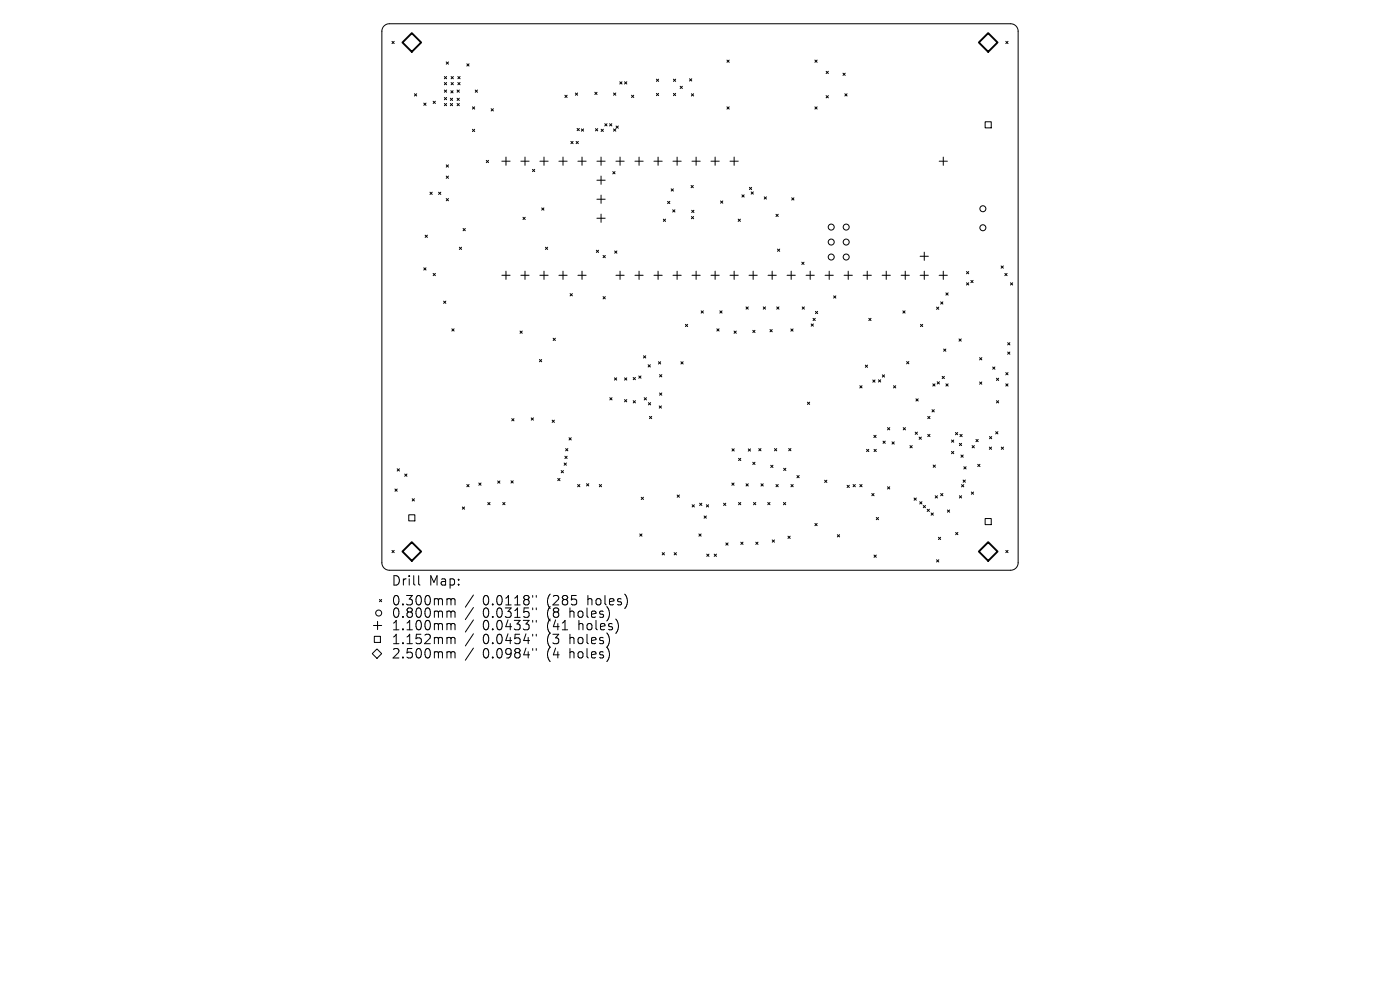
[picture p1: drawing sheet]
<svg xmlns="http://www.w3.org/2000/svg" width="297mm" height="210mm" viewBox="0 0 297 210" stroke-linecap="round" stroke-linejoin="round" font-family="sans-serif">
<defs><g id="words">
<g font-size="2.8">
<text x="83" y="124.5">Drill</text>
<text x="91" y="124.5">Map:</text>
<text x="83" y="128.7">0.300mm</text>
<text x="83" y="131.3">0.800mm</text>
<text x="102.4" y="128.7">0.0118&quot;</text>
<text x="102.4" y="131.3">0.0315&quot;</text>
<text x="116.1" y="128.7">(285</text>
<text x="116.1" y="131.3">(8</text>
<text x="121.1" y="131.3">holes)</text>
<text x="124.9" y="128.7">holes)</text>
<text x="83" y="134">1.100mm</text>
<text x="83" y="136.9">1.152mm</text>
<text x="102.4" y="134">0.0433&quot;</text>
<text x="102.4" y="136.9">0.0454&quot;</text>
<text x="116.1" y="134">(41</text>
<text x="116.1" y="136.9">(3</text>
<text x="121.1" y="136.9">holes)</text>
<text x="123" y="134">holes)</text>
<text x="83" y="140">2.500mm</text>
<text x="102.4" y="140">0.0984&quot;</text>
<text x="116.1" y="140">(4</text>
<text x="121.1" y="140">holes)</text>
</g>
</g></defs>
<g fill="none" stroke="#000" stroke-width=".21">
<path d="M81.5 5.5l.6-.4 .5-.1h131.8a1.59 1.59 0 0 1 1.6 1.6v112.8a1.59 1.59 0 0 1-1.6 1.6h-131.8a1.59 1.59 0 0 1-1.6-1.6v-112.8l.1-.5zM83.2 8.8l.4 .4M83.6 8.8l-.4 .4M87.9 19.9l.5 .5M88.4 19.9l-.5 .5M94.3 16.2l.4 .5M94.3 17.5l.4 .5M94.3 19.1l.4 .5M94.7 13.1l.4 .5M94.7 17.5l-.4 .5M94.7 19.1l-.4 .5M94.7 16.2l-.4 .5"/>
<path d="M95.1 13.1l-.4 .5M95.6 19.2l.5 .5M95.7 16.2l.5 .5M95.7 17.5l.5 .5M96.1 19.2l-.5 .5M96.2 16.2l-.5 .5M96.2 17.5l-.5 .5M97 19.1l.4 .5M97.1 16.2l.5 .5M97.1 17.5l.5 .5M97.4 19.1l-.4 .5M97.6 16.2l-.5 .5"/>
<path d="M97.6 17.5l-.5 .5M99 13.5l.5 .5M99.5 13.5l-.5 .5M100.8 19.1l.5 .5M101.3 19.1l-.5 .5M122.1 19.7l.4 .5M122.5 19.7l-.4 .5M126.2 19.6l.5 .4M126.7 19.6l-.5 .4M130.2 19.7l.4 .5M130.6 19.7l-.4 .5M131.5 17.3l.5 .5"/>
<path d="M132 17.3l-.5 .5M132.5 17.3l.5 .5M133 17.3l-.5 .5M139.3 16.8l.4 .5M139.3 19.8l.4 .5M139.7 19.8l-.4 .5M139.7 16.8l-.4 .5M142.9 16.8l.4 .5M142.9 19.8l.4 .5M143.3 16.8l-.4 .5M143.3 19.8l-.4 .5M144.3 18.3l.5 .5"/>
<path d="M144.8 18.3l-.5 .5M146.3 16.7l.5 .5M146.7 19.9l.5 .5M146.8 16.7l-.5 .5M147.2 19.9l-.5 .5M154.2 12.7l.5 .5M154.7 12.7l-.5 .5M172.9 12.7l.5 .5M173.4 12.7l-.5 .5M175.3 15.1l.4 .5M175.7 15.1l-.4 .5M178.8 15.5l.5 .5"/>
<path d="M179.2 19.9l.5 .5M179.3 15.5l-.5 .5M179.7 19.9l-.5 .5M213.4 8.8l.4 .4M213.8 8.8l-.4 .4M89.9 21.9l.5 .4M90.4 21.9l-.5 .4M91.9 21.5l.5 .5M92.4 21.5l-.5 .5M94.3 20.7l.4 .5M94.3 22l.4 .4M94.7 35l.4 .5"/>
<path d="M94.7 37.4l.4 .4M94.7 20.7l-.4 .5M94.7 22l-.4 .4M95.1 35l-.4 .5M95.1 37.4l-.4 .4M95.5 22l.5 .4M95.5 20.8l.5 .5M96 20.8l-.5 .5M96 22l-.5 .4M97 20.8l.4 .5M97 22l.4 .4M97.4 20.8l-.4 .5"/>
<path d="M97.4 22l-.4 .4M100.2 22.7l.5 .4M100.2 27.4l.5 .5M100.7 22.7l-.5 .4M100.7 27.4l-.5 .5M103.2 34l.4 .5M103.6 34l-.4 .5M104.2 23.1l.5 .4M104.7 23.1l-.5 .4M106.5 34.2h1.7M107.3 33.3v1.8M110.5 34.2h1.7"/>
<path d="M111.4 33.3v1.8M113 35.9l.4 .5M113.4 35.9l-.4 .5M114.5 34.2h1.8M115.4 33.3v1.8M118.6 34.2h1.7M119.4 33.3v1.8M119.8 20.2l.5 .5M120.3 20.2l-.5 .5M121.1 30l.5 .5M121.6 30l-.5 .5M122.2 30l.5 .5"/>
<path d="M122.4 27.2l.5 .5M122.6 34.2h1.7M122.7 30l-.5 .5M122.9 27.2l-.5 .5M123.3 27.4l.5 .4M123.5 33.3v1.8M123.8 27.4l-.5 .4M126.3 27.3l.5 .5M126.6 34.2h1.8M126.6 38.2h1.8M126.8 27.3l-.5 .5M127.5 33.3v1.8"/>
<path d="M127.5 37.4v1.7M127.5 27.4l.5 .5M128 27.4l-.5 .5M128.3 26.2l.5 .5M128.8 26.2l-.5 .5M129.3 26.2l.5 .5M129.8 26.2l-.5 .5M130 36.4l.5 .5M130.2 27.4l.4 .4M130.5 36.4l-.5 .5M130.6 27.4l-.4 .4M130.7 34.2h1.7"/>
<path d="M130.7 26.7l.5 .5M131.2 26.7l-.5 .5M131.5 33.3v1.8M134 20.2l.4 .5M134.4 20.2l-.4 .5M134.7 34.2h1.7M135.6 33.3v1.8M138.7 34.2h1.8M139.6 33.3v1.8M142.8 34.2h1.7M143.6 33.3v1.8M146.6 39.3l.5 .5"/>
<path d="M146.8 34.2h1.7M147.1 39.3l-.5 .5M147.7 33.3v1.8M150.8 34.2h1.8M151.7 33.3v1.8M154.2 22.7l.5 .4M154.7 22.7l-.5 .4M154.9 34.2h1.7M155.7 33.3v1.8M159 39.7l.5 .5M159.5 39.7l-.5 .5M172.9 22.7l.5 .4"/>
<path d="M173.4 22.7l-.5 .4M175.3 20.3l.4 .5M175.7 20.3l-.4 .5M199.2 34.2h1.8M200.1 33.3v1.8M209 25.8h1.3v1.3h-1.3zM89.9 56.8l.5 .5M90.2 49.9l.5 .5M90.4 56.8l-.5 .5M90.7 49.9l-.5 .5M91.2 40.8l.5 .4M91.7 40.8l-.5 .4"/>
<path d="M91.9 58l.5 .5M92.4 58l-.5 .5M93 40.8l.5 .4M93.5 40.8l-.5 .4M94.7 42.1l.4 .5M95.1 42.1l-.4 .5M97.4 52.4l.5 .5M97.9 52.4l-.5 .5M98.2 48.5l.5 .4M98.7 48.5l-.5 .4M106.5 58.4h1.7M107.3 57.5v1.8"/>
<path d="M110.5 58.4h1.7M110.9 46.1l.5 .5M111.4 57.5v1.8M111.4 46.1l-.5 .5M114.5 58.4h1.8M114.9 44.1l.5 .5M115.4 44.1l-.5 .5M115.4 57.5v1.8M115.7 52.4l.5 .5M116.2 52.4l-.5 .5M118.6 58.4h1.7M119.4 57.5v1.8"/>
<path d="M122.6 58.4h1.7M123.5 57.5v1.8M126.5 53.1l.5 .5M126.6 42.3h1.8M126.6 46.3h1.8M127 53.1l-.5 .5M127.5 41.4v1.7M127.5 45.4v1.8M127.9 54.2l.5 .5M128.4 54.2l-.5 .5M130.4 53.2l.5 .5M130.7 58.4h1.7"/>
<path d="M130.9 53.2l-.5 .5M131.5 57.5v1.8M134.7 58.4h1.7M135.6 57.5v1.8M138.7 58.4h1.8M139.6 57.5v1.8M140.7 46.5l.5 .5M141.2 46.5l-.5 .5M141.6 42.7l.5 .5M142.1 42.7l-.5 .5M142.4 40.1l.5 .4M142.7 44.5l.5 .5"/>
<path d="M142.8 58.4h1.7M142.9 40.1l-.5 .4M143.2 44.5l-.5 .5M143.6 57.5v1.8M146.7 45.9l.5 .5M146.7 44.6l.5 .5M146.8 58.4h1.7M147.2 45.9l-.5 .5M147.2 44.6l-.5 .5M147.7 57.5v1.8M150.8 58.4h1.8M151.7 57.5v1.8"/>
<path d="M152.9 42.6l.4 .5M153.3 42.6l-.4 .5M154.9 58.4h1.7M155.7 57.5v1.8M156.6 46.5l.5 .5M157.1 46.5l-.5 .5M157.4 41.3l.5 .5M157.9 41.3l-.5 .5M158.9 58.4h1.7M159.3 40.7l.5 .5M159.8 57.5v1.8M159.8 40.7l-.5 .5"/>
<path d="M162.1 41.8l.5 .4M162.6 41.8l-.5 .4M162.9 58.4h1.8M163.8 57.5v1.8M164.6 45.5l.5 .4M164.9 52.8l.5 .5M165.1 45.5l-.5 .4M165.4 52.8l-.5 .5M167 58.4h1.7M167.8 57.5v1.8M168 42l.4 .4M168.4 42l-.4 .4"/>
<path d="M170.1 55.6l.5 .5M170.6 55.6l-.5 .5M171 58.4h1.8M171.9 57.5v1.8M175 58.4h1.8M175.9 57.5v1.8M179.1 58.4h1.7M179.9 57.5v1.8M183.1 58.4h1.8M184 57.5v1.8M187.1 58.4h1.8M188 57.5v1.8"/>
<path d="M191.2 58.4h1.7M192 57.5v1.8M195.2 58.4h1.8M195.2 54.4h1.8M196.1 53.5v1.7M196.1 57.5v1.8M199.2 58.4h1.8M200.1 57.5v1.8M205 57.6l.5 .5M205 60l.5 .5M205.5 57.6l-.5 .5M205.5 60l-.5 .5"/>
<path d="M206 59.5l.4 .5M206.4 59.5l-.4 .5M212.4 56.4l.5 .5M212.9 56.4l-.5 .5M213.2 58l.4 .5M213.6 58l-.4 .5M214.4 60l.4 .5M214.8 60l-.4 .5M94.1 63.9l.5 .5M94.6 63.9l-.5 .5M95.9 69.8l.4 .4M96.3 69.8l-.4 .4"/>
<path d="M110.3 70.2l.5 .5M110.8 70.2l-.5 .5M114.4 76.3l.5 .4M114.9 76.3l-.5 .4M117.3 71.8l.5 .4M117.8 71.8l-.5 .4M120.9 62.3l.5 .5M121.4 62.3l-.5 .5M127.9 62.9l.5 .5M128.4 62.9l-.5 .5M135.5 79.8l.5 .4M136 79.8l-.5 .4"/>
<path d="M136.5 75.5l.5 .4M137 75.5l-.5 .4M137.5 77.4l.5 .5M138 77.4l-.5 .5M139.7 76.7l.5 .5M139.9 79.5l.5 .4M140.2 76.7l-.5 .5M140.4 79.5l-.5 .4M144.5 76.7l.4 .5M144.9 76.7l-.4 .5M145.4 68.8l.5 .5M145.9 68.8l-.5 .5"/>
<path d="M148.7 65.9l.5 .5M149.2 65.9l-.5 .5M152.1 69.8l.5 .4M152.6 69.8l-.5 .4M152.7 65.9l.5 .5M153.2 65.9l-.5 .5M155.7 70.2l.5 .5M156.2 70.2l-.5 .5M158.3 65.1l.4 .5M158.7 65.1l-.4 .5M159.7 70.1l.5 .4M160.2 70.1l-.5 .4"/>
<path d="M161.9 65.1l.5 .5M162.4 65.1l-.5 .5M163.3 69.9l.5 .5M163.8 69.9l-.5 .5M164.8 65.1l.5 .5M165.3 65.1l-.5 .5M167.8 69.8l.4 .4M168.2 69.8l-.4 .4M170.2 65.1l.5 .5M170.7 65.1l-.5 .5M172.1 68.7l.5 .5M172.5 67.5l.5 .5"/>
<path d="M172.6 68.7l-.5 .5M173 67.5l-.5 .5M173 66.1l.5 .4M173.5 66.1l-.5 .4M176.8 62.8l.5 .4M177.3 62.8l-.5 .4M183.6 77.5l.4 .4M184 77.5l-.4 .4M184.3 67.5l.5 .5M184.8 67.5l-.5 .5M187.2 79.5l.5 .5M187.7 79.5l-.5 .5"/>
<path d="M191.5 65.9l.5 .5M192 65.9l-.5 .5M192.3 76.7l.5 .5M192.8 76.7l-.5 .5M195.3 68.8l.4 .5M195.7 68.8l-.4 .5M198.7 65.1l.5 .5M199.2 65.1l-.5 .5M199.6 64l.4 .5M199.9 79.8l.4 .5M200 64l-.4 .5M200.2 74l.5 .5"/>
<path d="M200.3 79.8l-.4 .5M200.7 74l-.5 .5M200.7 62.1l.4 .5M201.1 62.1l-.4 .5M203.4 71.9l.5 .5M203.9 71.9l-.5 .5M207.8 75.9l.5 .4M208.3 75.9l-.5 .4M210.6 77.9l.5 .4M211.1 77.9l-.5 .4M213.4 79l.4 .5M213.8 72.7l.4 .5"/>
<path d="M213.8 74.7l.4 .5M213.8 79l-.4 .5M214.2 74.7l-.4 .5M214.2 72.7l-.4 .5M84.3 99.4l.4 .5M84.7 99.4l-.4 .5M108.6 88.8l.4 .5M109 88.8l-.4 .5M112.7 88.6l.5 .5M113.2 88.6l-.5 .5M117.1 89.1l.5 .5M117.6 89.1l-.5 .5"/>
<path d="M119.1 99.8l.4 .5M119.5 99.8l-.4 .5M119.7 98.2l.5 .5M119.8 96.8l.5 .5M120 95.2l.5 .4M120.2 98.2l-.5 .5M120.3 96.8l-.5 .5M120.5 95.2l-.5 .4M120.7 92.9l.5 .4M121.2 92.9l-.5 .4M129.4 84.4l.4 .4M129.8 84.4l-.4 .4"/>
<path d="M130.4 80.2l.4 .4M130.8 80.2l-.4 .4M132.5 84.8l.5 .4M132.5 80.2l.5 .4M133 84.8l-.5 .4M133 80.2l-.5 .4M134.3 80.1l.5 .4M134.3 85l.5 .5M134.8 80.1l-.5 .4M134.8 85l-.5 .5M136.7 84.4l.4 .4M137.1 84.4l-.4 .4"/>
<path d="M137.6 85.4l.4 .5M137.8 88.3l.5 .5M138 85.4l-.4 .5M138.3 88.3l-.5 .5M139.8 86.1l.5 .5M139.9 83.4l.5 .4M140.3 86.1l-.5 .5M140.4 83.4l-.5 .4M155.3 95.2l.5 .5M155.8 95.2l-.5 .5M156.7 97.2l.5 .5M157.2 97.2l-.5 .5"/>
<path d="M158.7 95.2l.5 .5M159.2 95.2l-.5 .5M159.7 98.1l.5 .4M160.2 98.1l-.5 .4M161 95.2l.4 .4M161.4 95.2l-.4 .4M163.5 98.7l.5 .5M164 98.7l-.5 .5M164.3 95.2l.5 .4M164.8 95.2l-.5 .4M166.2 99.3l.5 .5M166.7 99.3l-.5 .5"/>
<path d="M167.3 95.1l.5 .5M167.8 95.1l-.5 .5M171.3 85.3l.5 .5M171.8 85.3l-.5 .5M182.4 81.8l.5 .5M182.9 81.8l-.5 .5M183.8 95.3l.5 .5M184.3 95.3l-.5 .5M185.2 80.6l.4 .5M185.4 92.3l.5 .5M185.4 95.3l.5 .5M185.6 80.6l-.4 .5"/>
<path d="M185.9 92.3l-.5 .5M185.9 95.3l-.5 .5M186.4 80.6l.4 .4M186.8 80.6l-.4 .4M187.3 93.6l.5 .4M187.8 93.6l-.5 .4M188.3 90.7l.5 .5M188.8 90.7l-.5 .5M189.2 93.7l.5 .5M189.6 81.8l.4 .5M189.7 93.7l-.5 .5M190 81.8l-.4 .5"/>
<path d="M191.6 90.7l.5 .5M192.1 90.7l-.5 .5M193 94.5l.5 .5M193.5 94.5l-.5 .5M194.2 91.7l.4 .4M194.3 84.6l.5 .5M194.6 91.7l-.4 .4M194.8 84.6l-.5 .5M195 92.7l.5 .5M195.5 92.7l-.5 .5M196.8 88.3l.5 .5M196.8 92.1l.5 .5"/>
<path d="M197.3 88.3l-.5 .5M197.3 92.1l-.5 .5M197.7 86.9l.5 .5M197.9 81.4l.5 .5M198 98.7l.4 .4M198.2 86.9l-.5 .5M198.4 81.4l-.5 .5M198.4 98.7l-.4 .4M198.8 81l.5 .5M199.3 81l-.5 .5M200.7 81.4l.4 .5M201.1 81.4l-.4 .5"/>
<path d="M201.9 93.3l.4 .5M201.9 95.8l.4 .4M202.3 93.3l-.4 .5M202.3 95.8l-.4 .4M202.7 91.7l.5 .5M203.2 91.7l-.5 .5M203.5 94l.5 .5M203.6 92.1l.5 .5M203.9 96.5l.4 .5M204 94l-.5 .5M204.1 92.1l-.5 .5M204.3 96.5l-.4 .5"/>
<path d="M204.5 99l.5 .5M205 99l-.5 .5M206.2 94.5l.5 .5M206.7 94.5l-.5 .5M207 93.2l.5 .5M207.4 98.5l.5 .5M207.5 93.2l-.5 .5M207.8 81l.5 .5M207.9 98.5l-.5 .5M208.3 81l-.5 .5M209.9 94.8l.5 .5M209.9 92.6l.5 .5"/>
<path d="M210.4 94.8l-.5 .5M210.4 92.6l-.5 .5M211.2 91.6l.5 .4M211.4 80.2l.5 .5M211.4 85l.5 .5M211.7 91.6l-.5 .4M211.9 80.2l-.5 .5M211.9 85l-.5 .5M212.4 94.8l.5 .5M212.9 94.8l-.5 .5M213.4 81.4l.4 .5M213.8 81.4l-.4 .5"/>
<path d="M83.2 116.8l.4 .4M83.6 116.8l-.4 .4M83.8 103.7l.5 .5M84.3 103.7l-.5 .5M85.9 100.6l.4 .4M86.3 100.6l-.4 .4M86.7 109.2h1.3v1.3h-1.3zM87.4 105.8l.5 .5M87.9 105.8l-.5 .5M98.1 107.5l.5 .5M98.6 107.5l-.5 .5M99 102.8l.5 .5"/>
<path d="M99.5 102.8l-.5 .5M101.6 102.5l.5 .4M102.1 102.5l-.5 .4M103.5 106.6l.5 .5M104 106.6l-.5 .5M105.6 102l.5 .5M106.1 102l-.5 .5M106.7 106.6l.4 .5M107.1 106.6l-.4 .5M108.4 102l.5 .5M108.9 102l-.5 .5M118.3 101.5l.5 .5"/>
<path d="M118.8 101.5l-.5 .5M122.5 102.8l.5 .5M123 102.8l-.5 .5M124.4 102.6l.5 .5M124.9 102.6l-.5 .5M127.1 102.8l.5 .5M127.6 102.8l-.5 .5M135.7 113.3l.5 .4M136 105.5l.5 .5M136.2 113.3l-.5 .4M136.5 105.5l-.5 .5M140.5 117.2l.5 .5"/>
<path d="M141 117.2l-.5 .5M143 117.2l.5 .5M143.5 117.2l-.5 .5M143.7 105l.4 .5M144.1 105l-.4 .5M146.8 107.1l.5 .4M147.3 107.1l-.5 .4M148.3 113.3l.4 .4M148.4 106.8l.5 .4M148.7 113.3l-.4 .4M148.9 106.8l-.5 .4M149.4 109.5l.5 .4"/>
<path d="M149.9 109.5l-.5 .4M149.9 107.1l.4 .4M149.9 117.6l.5 .4M150.3 107.1l-.4 .4M150.4 117.6l-.5 .4M151.5 117.6l.5 .4M152 117.6l-.5 .4M153.5 106.8l.5 .4M154 106.8l-.5 .4M154 115.2l.5 .4M154.5 115.2l-.5 .4M155.3 102.5l.4 .4"/>
<path d="M155.7 102.5l-.4 .4M156.7 106.6l.5 .5M157.2 106.6l-.5 .5M157.2 115l.4 .5M157.6 115l-.4 .5M158.3 102.6l.4 .5M158.7 102.6l-.4 .5M159.9 106.6l.4 .5M160.3 106.6l-.4 .5M160.3 115l.5 .5M160.8 115l-.5 .5M161.4 102.6l.5 .5"/>
<path d="M161.9 102.6l-.5 .5M162.9 106.6l.4 .5M163.3 106.6l-.4 .5M163.8 114.5l.5 .5M164.3 114.5l-.5 .5M164.6 102.8l.5 .5M165.1 102.8l-.5 .5M166.2 106.6l.5 .5M166.7 106.6l-.5 .5M167.2 113.7l.4 .5M167.6 113.7l-.4 .5M167.8 102.8l.5 .5"/>
<path d="M168.3 102.8l-.5 .5M169.1 100.9l.4 .5M169.5 100.9l-.4 .5M172.9 111l.5 .5M173.4 111l-.5 .5M174.9 101.9l.5 .4M175.4 101.9l-.5 .4M177.6 113.4l.5 .5M178.1 113.4l-.5 .5M179.7 102.9l.5 .5M180.2 102.9l-.5 .5M181 102.8l.5 .5"/>
<path d="M181.5 102.8l-.5 .5M182.4 102.8l.5 .5M182.9 102.8l-.5 .5M184.9 104.7l.5 .5M185.4 104.7l-.5 .5M185.4 117.7l.5 .5M185.9 117.7l-.5 .5M185.9 109.8l.5 .4M186.4 109.8l-.5 .4M188.3 103.3l.5 .4M188.8 103.3l-.5 .4M193.9 105.6l.5 .5"/>
<path d="M194.4 105.6l-.5 .5M195.1 106.4l.5 .5M195.6 106.4l-.5 .5M195.9 107.2l.4 .5M196.3 107.2l-.4 .5M196.7 108l.5 .5M197.2 108l-.5 .5M197.5 108.8l.5 .5M198 108.8l-.5 .5M198.4 105.2l.5 .4M198.7 118.7l.5 .5M198.9 105.2l-.5 .4"/>
<path d="M199.1 114l.5 .5M199.2 118.7l-.5 .5M199.6 114l-.5 .5M199.6 104.7l.4 .5M200 104.7l-.4 .5M201 108.2l.5 .5M201.5 108.2l-.5 .5M202.7 112.9l.5 .5M203.2 112.9l-.5 .5M203.5 105.2l.5 .4M204 102.8l.5 .5M204 105.2l-.5 .4"/>
<path d="M204.3 101.8l.5 .5M204.5 102.8l-.5 .5M204.8 101.8l-.5 .5M206.1 104.4l.4 .4M206.5 104.4l-.4 .4M209 110h1.3v1.3h-1.3zM213.4 116.8l.4 .4M213.8 116.8l-.4 .4M79.2 132.7h1.8M79.4 135h1.3v1.3h-1.3zM80 137.7l1 1-1 1-1-1zM80.1 131.8v1.8"/>
<path d="M80.5 127.2l.5 .4M81 127.2l-.5 .4M88.8 122.1v1.7l.3 .3M95.1 127h.3l.3 .3M95.1 129.6h.3l.3 .3M95.1 132.3h.3l.3 .3M95.1 135.2h.3l.3 .3M95.1 138.2h.3l.3 .3M95.7 127.3l.3-.3 .4 .1 .1 1.2M95.7 127.3v1M95.7 129.9v1.1M95.7 132.6v1"/>
<path d="M95.7 135.5v1M95.7 138.5v1.1M95.7 129.9l.3-.3 .4 .1 .1 1.3M95.7 132.6l.3-.3 .4 .1 .1 1.2M95.7 135.5l.3-.3 .4 .1 .1 1.2M95.7 138.5l.3-.3 .4 .1 .1 1.3M100.4 126.2l-1.7 2.6M100.4 128.9l-1.7 2.5M100.4 131.5l-1.7 2.6M100.4 134.5l-1.7 2.5M100.4 137.5l-1.7 2.6M113 126.3v.4"/>
<path d="M113 129v.3M113 131.6v.4M113 134.5v.4M113 137.6v.4M113.8 126.3v.4M113.8 129v.3M113.8 131.6v.4M113.8 134.5v.4M113.8 137.6v.4"/>
<circle cx="176.3" cy="54.5" r=".64"/>
<circle cx="176.3" cy="48.2" r=".64"/>
<circle cx="176.3" cy="51.3" r=".64"/>
<circle cx="179.5" cy="54.5" r=".64"/>
<circle cx="179.5" cy="48.2" r=".64"/>
<circle cx="179.5" cy="51.3" r=".64"/>
<circle cx="208.5" cy="44.3" r=".64"/>
<circle cx="208.5" cy="48.3" r=".64"/>
<circle cx="80.3" cy="130" r=".64"/>
</g>
<path d="M87.4 7l1.9 2-1.9 2-2-2zM207.7 9l1.9-2 2 2-2 2zM85.4 117l2-2 1.9 2-1.9 2zM207.7 117l1.9-2 2 2-2 2z" fill="none" stroke="#000" stroke-width=".4"/>
<use href="#words"/>
</svg>
